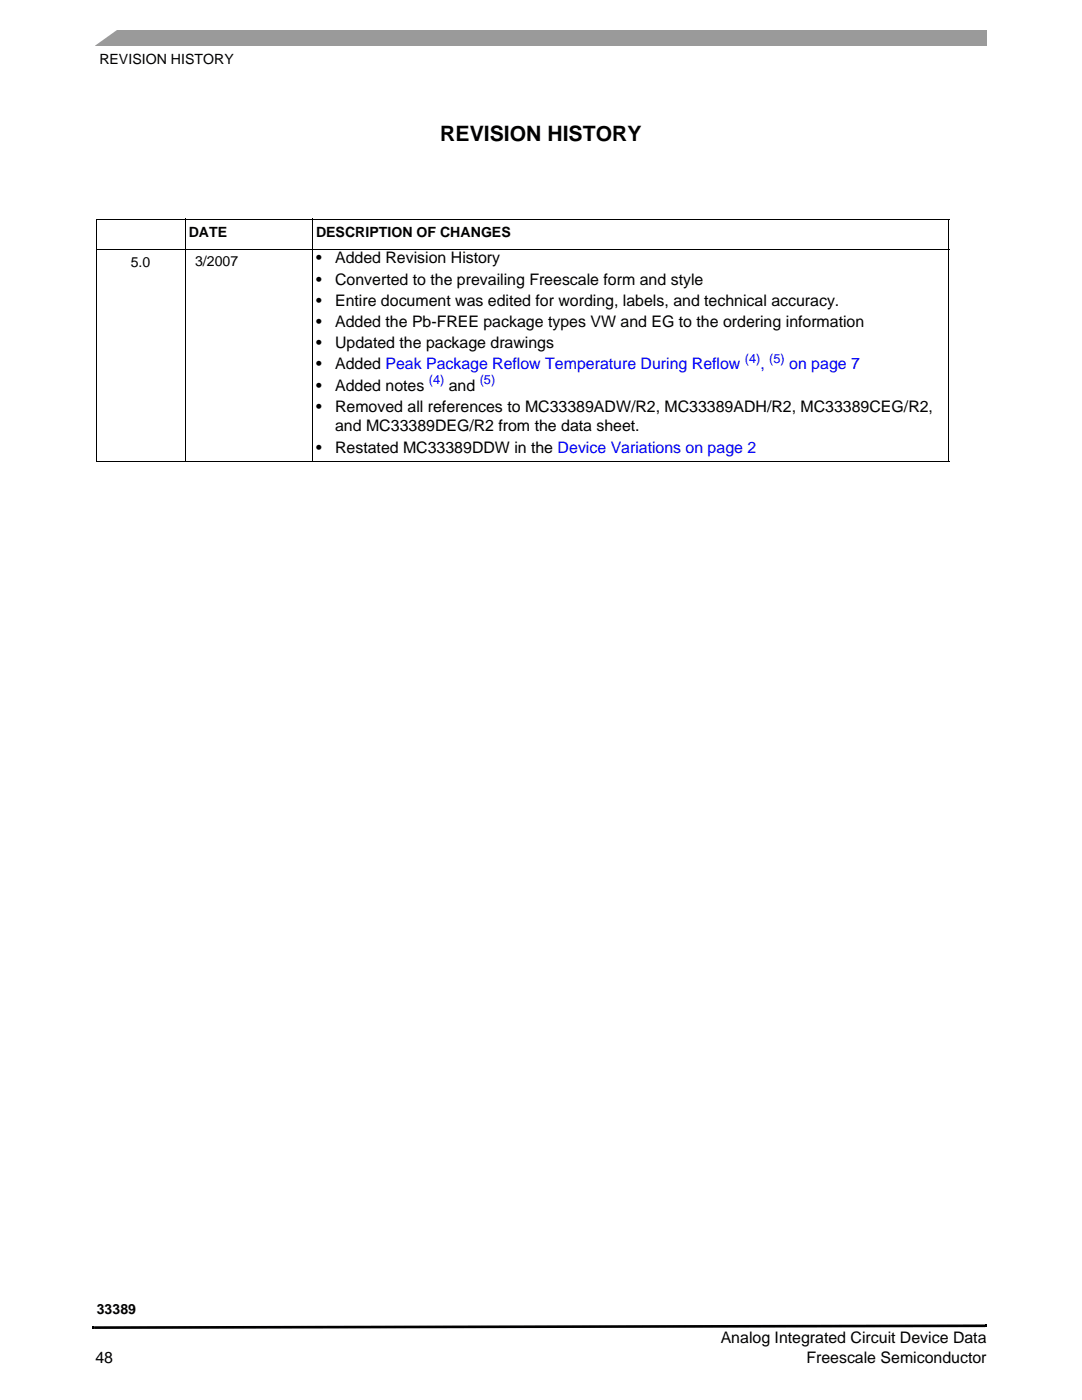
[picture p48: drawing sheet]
<svg xmlns="http://www.w3.org/2000/svg" width="216mm" height="279mm" viewBox="0 0 216 279" stroke-linecap="round" stroke-linejoin="round" font-family="sans-serif">
<defs><g id="words">
<text font-size="4.2" x="87.8" y="28.2">REVISION HISTORY</text>
<g font-size="3.2">
<text x="63.1" y="52.6">•</text>
<text x="66.9" y="52.6">Added Revision History</text>
<text x="63.1" y="56.8">•</text>
<text x="66.9" y="56.8">Converted to the prevailing Freescale form and style</text>
<text x="63.1" y="61">•</text>
<text x="63.1" y="65.3">•</text>
<text x="66.9" y="61">Entire document was edited for wording, labels, and technical accuracy.</text>
<text x="66.9" y="65.3">Added the Pb-FREE package types VW and EG to the ordering information</text>
<text x="63.1" y="69.5">•</text>
<text x="66.9" y="69.5">Updated the package drawings</text>
<text x="63.1" y="73.7">•</text>
<text x="63.1" y="78">•</text>
<text x="66.9" y="73.7">Added Peak Package Reflow Temperature During Reflow</text>
<text x="66.9" y="78">Added notes</text>
<text x="89.5" y="78">and</text>
<text x="63.1" y="82.2">•</text>
<text x="66.9" y="82.2">Removed all references to MC33389ADW/R2, MC33389ADH/R2, MC33389CEG/R2,</text>
<text x="66.9" y="86.1">and MC33389DEG/R2 from the data sheet.</text>
<text x="63.1" y="90.3">•</text>
<text x="66.9" y="90.3">Restated MC33389DDW in the Device Variations on page 2</text>
<text x="143.8" y="268.1">Analog Integrated Circuit Device Data</text>
<text x="19.1" y="272">48</text>
<text x="160.9" y="272">Freescale Semiconductor</text>
</g>
<g font-size="3.2" fill="#00f">
<text x="151.7" y="73.7">,</text>
<text x="157.5" y="73.7">on page 7</text>
</g>
<g font-size="2.8">
<text x="19.8" y="12.7">REVISION HISTORY</text>
<text x="37.7" y="47.4">DATE</text>
<text x="63.1" y="47.4">DESCRIPTION OF CHANGES</text>
<text x="26.1" y="53.4">5.0</text>
<text x="38.9" y="53">3/2007</text>
<text x="19.3" y="262.2">33389</text>
</g>
<g font-size="2.5" fill="#00f">
<text x="85.6" y="76.7">(4)</text>
<text x="95.7" y="76.7">(5)</text>
<text x="148.6" y="72.5">(4) (5)</text>
</g>
</g></defs>
<path d="M18.5 264.7h.3v.5h-.3zM196.6 264.3h.2v.6h-.2zM18.8 264.7l177.8-.4v.6l-177.8 .3z" fill="#000"/>
<path d="M19 5.9h177.8v3.2h-177.8z" fill="#9a9a9a"/>
<path d="M17.1 5.6h6.8l-5.3 3.8h-1.5z" fill="#fff"/>
<g fill="#fff">
<path d="M19.2 43.7h43.2v6h-43.2z"/>
<path d="M62.4 43.7h127v6h-127z"/>
<path d="M19.2 49.7h17.8v42.4h-17.8z"/>
<path d="M37 49.7h25.4v42.4h-25.4z"/>
<path d="M62.4 49.7h127v42.4h-127z"/>
</g>
<path d="M19.1 43.7h170.3M19.1 49.7h170.3M19.2 43.8v48.2M37 43.6v48.6M62.4 43.6v48.6M189.4 43.8v48.2M19.1 92.1h170.3" fill="none" stroke="#000" stroke-width=".2"/>
<use href="#words"/>
</svg>
